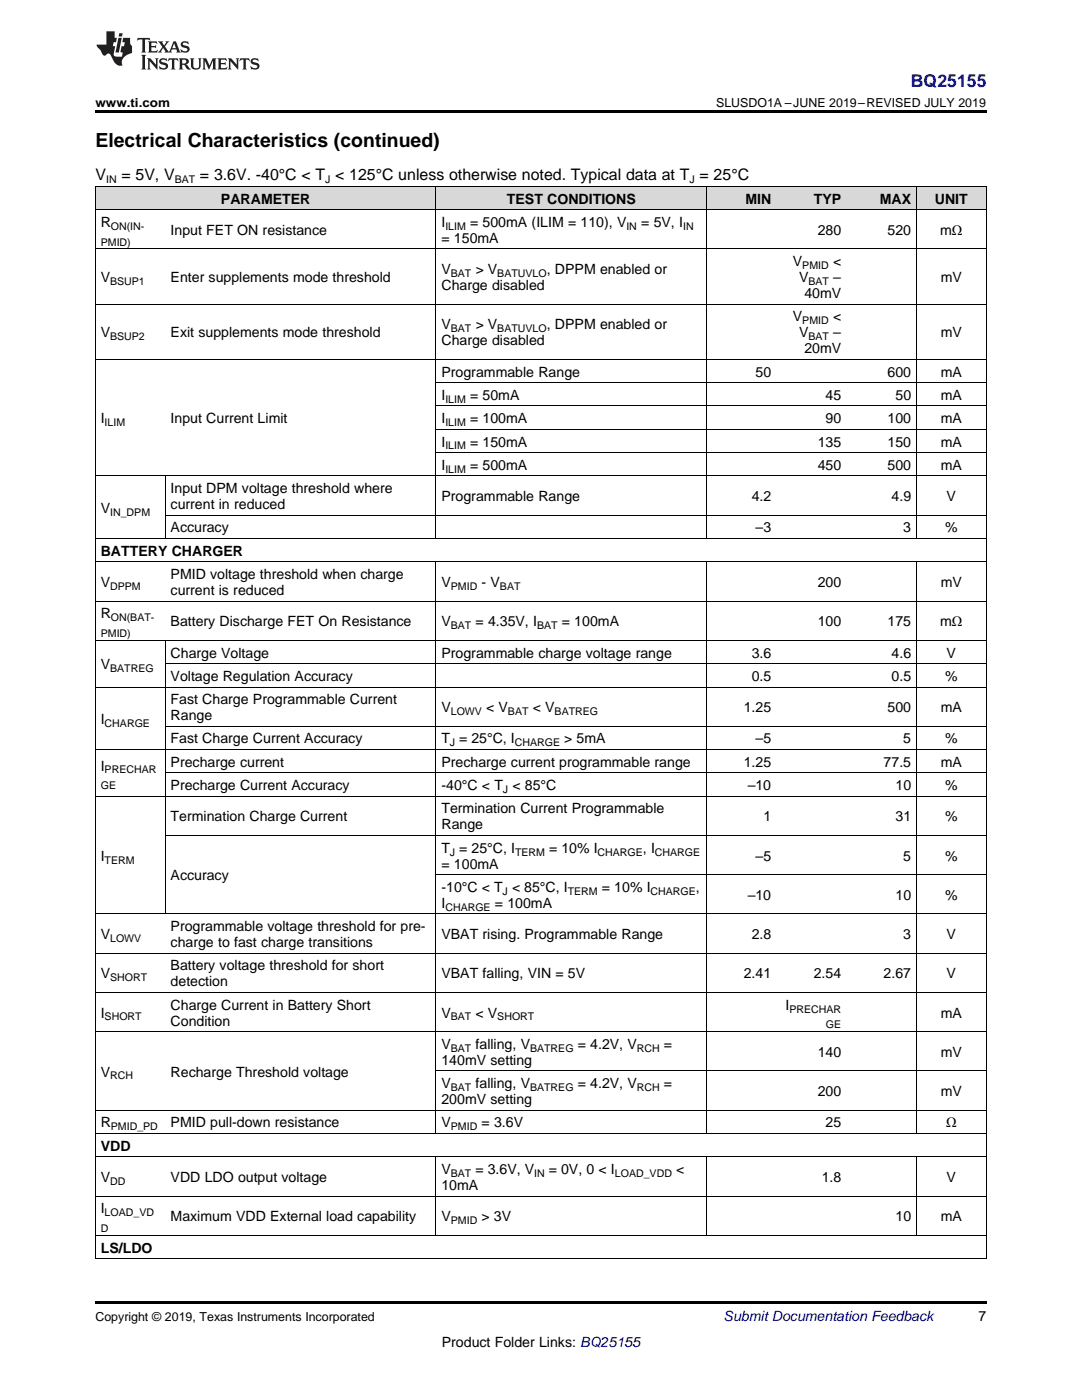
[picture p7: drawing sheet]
<svg xmlns="http://www.w3.org/2000/svg" width="216mm" height="279mm" viewBox="0 0 216 279" stroke-linecap="round" stroke-linejoin="round" font-family="sans-serif">
<defs><g id="words">
<text font-size="3.9" x="19" y="29.3">Electrical Characteristics (continued)</text>
<text font-size="3.5" fill="#00f" x="181.8" y="17.3">BQ25155</text>
<g font-size="3.2">
<text x="19" y="36">V</text>
<text x="24.2" y="36">= 5V, V</text>
<text x="39.9" y="36">= 3.6V. -40°C &lt; T &lt; 125°C unless otherwise noted. Typical data at T = 25°C</text>
</g>
<g font-size="2.8">
<text x="44.1" y="40.6">PARAMETER</text>
<text x="101.1" y="40.6">TEST CONDITIONS</text>
<text x="148.7" y="40.6">MIN</text>
<text x="162.4" y="40.6">TYP</text>
<text x="175.5" y="40.6">MAX</text>
<text x="186.5" y="40.6">UNIT</text>
<text x="20.1" y="45.3">R</text>
<text x="34" y="46.9">Input FET ON resistance</text>
<text x="88.1" y="45.3">I</text>
<text x="93.8" y="45.3">= 500mA (ILIM = 110), V</text>
<text x="127.9" y="45.3">= 5V, I</text>
<text x="163.2" y="46.9">280</text>
<text x="177.1" y="46.9">520</text>
<text x="187.6" y="46.9">mΩ</text>
<text x="88.1" y="48.5">= 150mA</text>
<text x="158.2" y="53.1">V</text>
<text x="166.2" y="53.1">&lt;</text>
<text x="20.1" y="56.3">V</text>
<text x="34" y="56.3">Enter supplements mode threshold</text>
<text x="88.1" y="54.7">V</text>
<text x="88.1" y="57.9">Charge disabled</text>
<text x="94.9" y="54.7">&gt; V</text>
<text x="109.1" y="54.7">, DPPM enabled or</text>
<text x="159.5" y="56.3">V</text>
<text x="160.5" y="59.5">40mV</text>
<text x="166.3" y="56.3">–</text>
<text x="187.7" y="56.3">mV</text>
<text x="88.1" y="65.7">V</text>
<text x="94.9" y="65.7">&gt; V</text>
<text x="109.1" y="65.7">, DPPM enabled or</text>
<text x="158.2" y="64.1">V</text>
<text x="166.2" y="64.1">&lt;</text>
<text x="20.1" y="67.3">V</text>
<text x="34" y="67.3">Exit supplements mode threshold</text>
<text x="88.1" y="68.9">Charge disabled</text>
<text x="159.5" y="67.3">V</text>
<text x="160.5" y="70.5">20mV</text>
<text x="166.3" y="67.3">–</text>
<text x="187.7" y="67.3">mV</text>
<text x="88.1" y="75.1">Programmable Range</text>
<text x="150.8" y="75.1">50</text>
<text x="177.1" y="75.1">600</text>
<text x="187.7" y="75.1">mA</text>
<text x="88.1" y="79.8">I</text>
<text x="93.8" y="79.8">= 50mA</text>
<text x="164.7" y="79.8">45</text>
<text x="178.7" y="79.8">50</text>
<text x="187.7" y="79.8">mA</text>
<text x="20.1" y="84.5">I</text>
<text x="34" y="84.5">Input Current Limit</text>
<text x="88.1" y="84.5">I</text>
<text x="88.1" y="89.1">I</text>
<text x="93.8" y="84.5">= 100mA</text>
<text x="93.8" y="89.1">= 150mA</text>
<text x="163.2" y="89.1">135</text>
<text x="164.7" y="84.5">90</text>
<text x="177.1" y="84.5">100</text>
<text x="177.1" y="89.1">150</text>
<text x="187.7" y="84.5">mA</text>
<text x="187.7" y="89.1">mA</text>
<text x="88.1" y="93.8">I</text>
<text x="93.8" y="93.8">= 500mA</text>
<text x="163.2" y="93.8">450</text>
<text x="177.1" y="93.8">500</text>
<text x="187.7" y="93.8">mA</text>
<text x="34" y="98.4">Input DPM voltage threshold where</text>
<text x="34" y="101.6">current in reduced</text>
<text x="88.1" y="100">Programmable Range</text>
<text x="150" y="100">4.2</text>
<text x="177.9" y="100">4.9</text>
<text x="188.9" y="100">V</text>
<text x="20.1" y="102.3">V</text>
<text x="34" y="106.3">Accuracy</text>
<text x="150.8" y="106.3">–3</text>
<text x="180.2" y="106.3">3</text>
<text x="188.6" y="106.3">%</text>
<text x="20.1" y="110.9">BATTERY CHARGER</text>
<text x="20.1" y="117.2">V</text>
<text x="34" y="115.6">PMID voltage threshold when charge</text>
<text x="34" y="118.7">current is reduced</text>
<text x="88.1" y="117.2">V</text>
<text x="96.1" y="117.2">- V</text>
<text x="163.2" y="117.2">200</text>
<text x="187.7" y="117.2">mV</text>
<text x="20.1" y="123.4">R</text>
<text x="34" y="125">Battery Discharge FET On Resistance</text>
<text x="88.1" y="125">V</text>
<text x="94.9" y="125">= 4.35V, I</text>
<text x="112.1" y="125">= 100mA</text>
<text x="163.2" y="125">100</text>
<text x="177.1" y="125">175</text>
<text x="187.6" y="125">mΩ</text>
<text x="34" y="131.2">Charge Voltage</text>
<text x="88.1" y="131.2">Programmable charge voltage range</text>
<text x="150" y="131.2">3.6</text>
<text x="177.9" y="131.2">4.6</text>
<text x="188.9" y="131.2">V</text>
<text x="20.1" y="133.6">V</text>
<text x="34" y="135.9">Voltage Regulation Accuracy</text>
<text x="150" y="135.9">0.5</text>
<text x="177.9" y="135.9">0.5</text>
<text x="188.6" y="135.9">%</text>
<text x="34" y="140.5">Fast Charge Programmable Current</text>
<text x="34" y="143.7">Range</text>
<text x="88.1" y="142.1">V</text>
<text x="97" y="142.1">&lt; V</text>
<text x="106.3" y="142.1">&lt; V</text>
<text x="148.4" y="142.1">1.25</text>
<text x="177.1" y="142.1">500</text>
<text x="187.7" y="142.1">mA</text>
<text x="20.1" y="144.5">I</text>
<text x="34" y="148.4">Fast Charge Current Accuracy</text>
<text x="88.1" y="148.4">T = 25°C, I</text>
<text x="112.6" y="148.4">&gt; 5mA</text>
<text x="150.8" y="148.4">–5</text>
<text x="180.2" y="148.4">5</text>
<text x="188.6" y="148.4">%</text>
<text x="20.1" y="153.8">I</text>
<text x="34" y="153">Precharge current</text>
<text x="88.1" y="153">Precharge current programmable range</text>
<text x="148.4" y="153">1.25</text>
<text x="176.3" y="153">77.5</text>
<text x="187.7" y="153">mA</text>
<text x="34" y="157.7">Precharge Current Accuracy</text>
<text x="88.1" y="157.7">-40°C &lt; T &lt; 85°C</text>
<text x="149.2" y="157.7">–10</text>
<text x="178.7" y="157.7">10</text>
<text x="188.6" y="157.7">%</text>
<text x="34" y="163.9">Termination Charge Current</text>
<text x="88.1" y="162.3">Termination Current Programmable</text>
<text x="88.1" y="165.5">Range</text>
<text x="152.3" y="163.9">1</text>
<text x="178.7" y="163.9">31</text>
<text x="188.6" y="163.9">%</text>
<text x="20.1" y="171.8">I</text>
<text x="88.1" y="170.2">T = 25°C, I</text>
<text x="88.1" y="173.4">= 100mA</text>
<text x="109.6" y="170.2">= 10% I</text>
<text x="128.3" y="170.2">, I</text>
<text x="150.8" y="171.8">–5</text>
<text x="180.2" y="171.8">5</text>
<text x="188.6" y="171.8">%</text>
<text x="34" y="175.7">Accuracy</text>
<text x="88.1" y="178">-10°C &lt; T &lt; 85°C, I</text>
<text x="120.1" y="178">= 10% I</text>
<text x="138.9" y="178">,</text>
<text x="149.2" y="179.6">–10</text>
<text x="178.7" y="179.6">10</text>
<text x="188.6" y="179.6">%</text>
<text x="34" y="185.8">Programmable voltage threshold for pre-</text>
<text x="88.1" y="181.2">I</text>
<text x="98.7" y="181.2">= 100mA</text>
<text x="20.1" y="187.4">V</text>
<text x="34" y="189">charge to fast charge transitions</text>
<text x="88.1" y="187.4">VBAT rising. Programmable Range</text>
<text x="150" y="187.4">2.8</text>
<text x="180.2" y="187.4">3</text>
<text x="188.9" y="187.4">V</text>
<text x="20.1" y="195.3">V</text>
<text x="34" y="193.7">Battery voltage threshold for short</text>
<text x="34" y="196.8">detection</text>
<text x="88.1" y="195.3">VBAT falling, VIN = 5V</text>
<text x="148.4" y="195.3">2.41</text>
<text x="162.4" y="195.3">2.54</text>
<text x="176.3" y="195.3">2.67</text>
<text x="188.9" y="195.3">V</text>
<text x="20.1" y="203.1">I</text>
<text x="34" y="201.5">Charge Current in Battery Short</text>
<text x="88.1" y="203.1">V</text>
<text x="94.9" y="203.1">&lt; V</text>
<text x="156.7" y="201.5">I</text>
<text x="187.7" y="203.1">mA</text>
<text x="34" y="204.7">Condition</text>
<text x="88.1" y="209.3">V</text>
<text x="94.9" y="209.3">falling, V</text>
<text x="115.3" y="209.3">= 4.2V, V</text>
<text x="132.5" y="209.3">=</text>
<text x="20.1" y="214.8">V</text>
<text x="34" y="214.8">Recharge Threshold voltage</text>
<text x="88.1" y="212.5">140mV setting</text>
<text x="163.2" y="210.9">140</text>
<text x="187.7" y="210.9">mV</text>
<text x="88.1" y="217.2">V</text>
<text x="88.1" y="220.3">200mV setting</text>
<text x="94.9" y="217.2">falling, V</text>
<text x="115.3" y="217.2">= 4.2V, V</text>
<text x="132.5" y="217.2">=</text>
<text x="163.2" y="218.8">200</text>
<text x="187.7" y="218.8">mV</text>
<text x="20.1" y="225">R</text>
<text x="34" y="225">PMID pull-down resistance</text>
<text x="88.1" y="225">V</text>
<text x="96.1" y="225">= 3.6V</text>
<text x="164.7" y="225">25</text>
<text x="188.8" y="225">Ω</text>
<text x="20.1" y="229.7">VDD</text>
<text x="20.1" y="235.9">V</text>
<text x="34" y="235.9">VDD LDO output voltage</text>
<text x="88.1" y="234.3">V</text>
<text x="88.1" y="237.5">10mA</text>
<text x="94.9" y="234.3">= 3.6V, V</text>
<text x="109.5" y="234.3">= 0V, 0 &lt; I</text>
<text x="134.9" y="234.3">&lt;</text>
<text x="164" y="235.9">1.8</text>
<text x="188.9" y="235.9">V</text>
<text x="20.1" y="242.1">I</text>
<text x="34" y="243.7">Maximum VDD External load capability</text>
<text x="88.1" y="243.7">V</text>
<text x="96.1" y="243.7">&gt; 3V</text>
<text x="178.7" y="243.7">10</text>
<text x="187.7" y="243.7">mA</text>
<text x="20.1" y="250">LS/LDO</text>
<text x="195.3" y="263.6">7</text>
<text x="88.2" y="268.9">Product Folder Links: BQ25155</text>
</g>
<text font-size="2.8" fill="#0000c8" x="144.4" y="263.6">Submit Documentation Feedback</text>
<g font-size="2.5">
<text x="19" y="21.4">www.ti.com</text>
<text x="142.9" y="21.4">SLUSDO1A –JUNE 2019–REVISED JULY 2019</text>
<text x="19" y="263.6">Copyright © 2019, Texas Instruments Incorporated</text>
</g>
<g font-size="2.1">
<text x="21.2" y="36.6">IN</text>
<text x="34.9" y="36.6">BAT</text>
<text x="64.9" y="36.6">J</text>
<text x="137.6" y="36.6">J</text>
<text x="22.1" y="45.9">ON(IN-</text>
<text x="88.9" y="45.9">ILIM</text>
<text x="125" y="45.9">IN</text>
<text x="136.3" y="45.9">IN</text>
<text x="20.1" y="49">PMID)</text>
<text x="160.1" y="53.7">PMID</text>
<text x="22" y="56.9">BSUP1</text>
<text x="90" y="55.3">BAT</text>
<text x="99.2" y="55.3">BATUVLO</text>
<text x="161.3" y="56.9">BAT</text>
<text x="160.1" y="64.7">PMID</text>
<text x="22" y="67.9">BSUP2</text>
<text x="90" y="66.3">BAT</text>
<text x="99.2" y="66.3">BATUVLO</text>
<text x="161.3" y="67.9">BAT</text>
<text x="88.9" y="80.4">ILIM</text>
<text x="20.9" y="85">ILIM</text>
<text x="88.9" y="85">ILIM</text>
<text x="88.9" y="89.7">ILIM</text>
<text x="88.9" y="94.3">ILIM</text>
<text x="22" y="102.9">IN_DPM</text>
<text x="22" y="117.7">DPPM</text>
<text x="90" y="117.7">PMID</text>
<text x="99.8" y="117.7">BAT</text>
<text x="22.1" y="124">ON(BAT-</text>
<text x="90" y="125.6">BAT</text>
<text x="107.2" y="125.6">BAT</text>
<text x="20.1" y="127.1">PMID)</text>
<text x="22" y="134.1">BATREG</text>
<text x="90" y="142.7">LOWV</text>
<text x="101.4" y="142.7">BAT</text>
<text x="110.7" y="142.7">BATREG</text>
<text x="20.9" y="145">CHARGE</text>
<text x="89.8" y="148.9">J</text>
<text x="102.7" y="148.9">CHARGE</text>
<text x="20.9" y="154.3">PRECHAR</text>
<text x="20.1" y="157.5">GE</text>
<text x="100.4" y="158.3">J</text>
<text x="20.9" y="172.3">TERM</text>
<text x="89.8" y="170.7">J</text>
<text x="102.8" y="170.7">TERM</text>
<text x="119.2" y="170.7">CHARGE</text>
<text x="130.7" y="170.7">CHARGE</text>
<text x="100.3" y="178.6">J</text>
<text x="113.3" y="178.6">TERM</text>
<text x="129.8" y="178.6">CHARGE</text>
<text x="88.9" y="181.8">CHARGE</text>
<text x="22" y="188">LOWV</text>
<text x="22" y="195.8">SHORT</text>
<text x="20.9" y="203.7">SHORT</text>
<text x="90" y="203.7">BAT</text>
<text x="99.2" y="203.7">SHORT</text>
<text x="157.5" y="202.1">PRECHAR</text>
<text x="90" y="209.9">BAT</text>
<text x="105.8" y="209.9">BATREG</text>
<text x="127.1" y="209.9">RCH</text>
<text x="164.8" y="205.2">GE</text>
<text x="22" y="215.4">RCH</text>
<text x="90" y="217.7">BAT</text>
<text x="105.8" y="217.7">BATREG</text>
<text x="127.1" y="217.7">RCH</text>
<text x="22.1" y="225.6">PMID_PD</text>
<text x="90" y="225.6">PMID</text>
<text x="22" y="236.5">DD</text>
<text x="90" y="234.9">BAT</text>
<text x="106.6" y="234.9">IN</text>
<text x="122.7" y="234.9">LOAD_VDD</text>
<text x="20.1" y="245.9">D</text>
<text x="20.9" y="242.7">LOAD_VD</text>
<text x="90" y="244.3">PMID</text>
</g>
</g></defs>
<g fill="#d8d8d8">
<path d="M19 37.3h14v4.6h-14z"/>
<path d="M33 37.3h54v4.6h-54z"/>
<path d="M87 37.3h54v4.6h-54z"/>
<path d="M141 37.3h14v4.6h-14z"/>
<path d="M155 37.3h13.9v4.6h-13.9z"/>
<path d="M168.9 37.3h14v4.6h-14z"/>
<path d="M182.9 37.3h13.9v4.6h-13.9z"/>
</g>
<path d="M19 22h177.8v.5h-177.8zM19 259.7h177.8v.5h-177.8z" fill="#000"/>
<g fill="none" stroke="#000" stroke-width=".2">
<path d="M19 37.2h177.8M19.1 37.2v214M87 37.2v70.3M141 37.2v70.3M182.8 37.2v70.3M196.8 37.2v214M19 49.7h177.8M19 41.9h177.8M19 71.7h177.8M19 60.7h177.8M87 76.4h109.8M19 95h177.8"/>
<path d="M32.9 95v12.5M87 90.3h109.8M87 85.7h109.8M87 81h109.8M19 120h177.8M19 112.1h177.8M19 107.5h177.8M33 102.8h163.8M87 112.2v114.1M141 112.2v114.1M182.8 112.2v114.1M19 137.1h177.8"/>
<path d="M19 127.8h177.8M32.9 127.8v54.7M33 132.5h163.8M19 158.9h177.8M19 149.6h177.8M33 154.3h163.8M33 144.9h163.8M33 166.7h163.8M87 174.6h109.8M19 198.1h177.8M19 190.2h177.8M19 182.4h177.8"/>
<path d="M19 205.9h177.8M87 213.7h109.8M19 238.7h177.8M19 230.9h177.8M19 226.2h177.8M19 221.6h177.8M87 230.9v15.7M141 230.9v15.7M182.8 230.9v15.7M19 251.2h177.8M19 246.5h177.8"/>
</g>
<g fill="#231f20">
<path d="M27.5 7.6l-.1 .5 .4-.2h.6v.1v2.1l-.2 .4h1l-.3-.4v-2.1l.1-.1h.5l.5 .2-.2-.5zM29.5 8.3l.2 .3v1.5l-.2 .4h1.8l.2-.6a1.04 1.04 0 0 1-1.3 .2v-.7h.6l.3 .2v-.6l-.3 .2h-.6v-.6l.8-.1 .4 .3-.2-.5zM31.5 8.3l.9 1.1-.9 1.1h.8l-.2-.2 .5-.7 .4 .7-.2 .2h1.5l-.1-.2 .1-.4h.9l.1 .4-.2 .2h1l-.3-.3-.7-1.9h-.5l-.9 2-.8-1 .9-1h-.8l.1 .3-.3 .5-.4-.6 .2-.2zM34.7 8.6l.4 1h-.7zM36.3 8.4a.63 .63 0 0 0-.2 .7 .63 .63 0 0 0 .6 .4l.6 .2 .1 .2a.75 .75 0 0 1-.7 .4 .75 .75 0 0 1-.6-.5l.1 .7 .1-.1a1.11 1.11 0 0 0 1.5-.6 1.13 1.13 0 0 0-1.2-.8l-.1-.4a1.04 1.04 0 0 1 1.2 .2l-.2-.5-.1 .1-.5-.2zM28.2 10.9l.2 .4v2.2l-.2 .4h1l-.3-.4v-2.2l.3-.4zM29.3 11.6l.3 .4v1.5l-.3 .4h.8l-.2-.4v-1.3l1.5 1.7v-1.9l.2-.4h-.7l.2 .4v.9l-1.1-1.3zM32 11.8a.62 .62 0 0 0-.2 .7 .62 .62 0 0 0 .6 .4l.6 .1 .1 .3a.76 .76 0 0 1-.7 .3 .76 .76 0 0 1-.6-.4l.1 .7 .1-.1a1.11 1.11 0 0 0 1.5-.6 1.13 1.13 0 0 0-1.2-.8l-.1-.4a1.04 1.04 0 0 1 1.2 .2l-.2-.6-.1 .1-.5-.1zM33.7 11.6l-.2 .6a.61 .61 0 0 1 .8-.3v1.6l-.2 .4h.9l-.2-.4v-1.6a.63 .63 0 0 1 .8 .3l-.2-.6zM35.6 11.6l.3 .4v1.5l-.3 .4h1l-.2-.2v-.8l.5 .2a.76 .76 0 0 0 1.2 .7l-1-1a.58 .58 0 0 0 .6-.5 .58 .58 0 0 0-.5-.6zM36.4 11.9h.1a.45 .45 0 0 1 .5 .1 .45 .45 0 0 1 .1 .5l-.7 .2zM37.9 11.6l.2 .2a2.17 2.17 0 0 0 .3 1.9 .99 .99 0 0 0 1.6-.6v-1.1l.2-.4h-.7l.2 .2a1.92 1.92 0 0 1-.2 1.8 .6 .6 0 0 1-.9-.5v-1.1l.2-.4zM40.4 11.6l.2 .4v1.5l-.2 .4h.7l-.2-.4v-1.4l.8 1.8 .8-1.8v1.4l-.2 .4h.9l-.2-.4v-1.5l.2-.4h-.8l-.6 1.5-.6-1.5zM43.4 11.6l.2 .4v1.5l-.2 .4h1.8l.2-.6a1.04 1.04 0 0 1-1.3 .1v-.6h.5l.4 .2v-.6l-.4 .2h-.5v-.7h.8l.3 .3-.1-.6zM45.5 11.6l.2 .4v1.5l-.2 .4h.7l-.2-.4v-1.3l1.5 1.7v-1.9l.2-.4h-.7l.2 .4v.9l-1.1-1.3zM47.9 11.6l-.1 .6a.61 .61 0 0 1 .8-.3v1.6l-.3 .4h1l-.3-.4 .1-1.6a.63 .63 0 0 1 .7 .3l-.1-.6zM50.2 11.8a.62 .62 0 0 0-.2 .7 .62 .62 0 0 0 .6 .4l.6 .1 .2 .3a.76 .76 0 0 1-.8 .3 .76 .76 0 0 1-.6-.4l.1 .7 .2-.1a1.11 1.11 0 0 0 1.5-.6 1.13 1.13 0 0 0-1.3-.8l-.1-.4a1.04 1.04 0 0 1 1.2 .2l-.1-.6-.2 .1-.5-.1z"/>
<path d="M21.2 6.3v2.6h-1.9l.1 .4 .7 .9a.91 .91 0 0 0 1 .8 .56 .56 0 0 1 .5-.3 .56 .56 0 0 1 .5 .3l.4 .8a1.53 1.53 0 0 0 1.9 1.2 1.54 1.54 0 0 1 1-2.1l.9-.3v-1.4a1.52 1.52 0 0 1-.3-1.6h-1.4l-.2 .8h.5l-.2 .8h-.4l-.2 1v.2l.4 .1-.2 .8a1.93 1.93 0 0 1-1.6-.3l.3-1.8h-.5l.2-.8h.4l.2-.8h-.4v-1.3zM23.6 7.6l-.6 2.9h.7l.6-2.9zM23.8 6.6l-.1 .7h.6l.2-.7z"/>
</g>
<use href="#words"/>
</svg>
